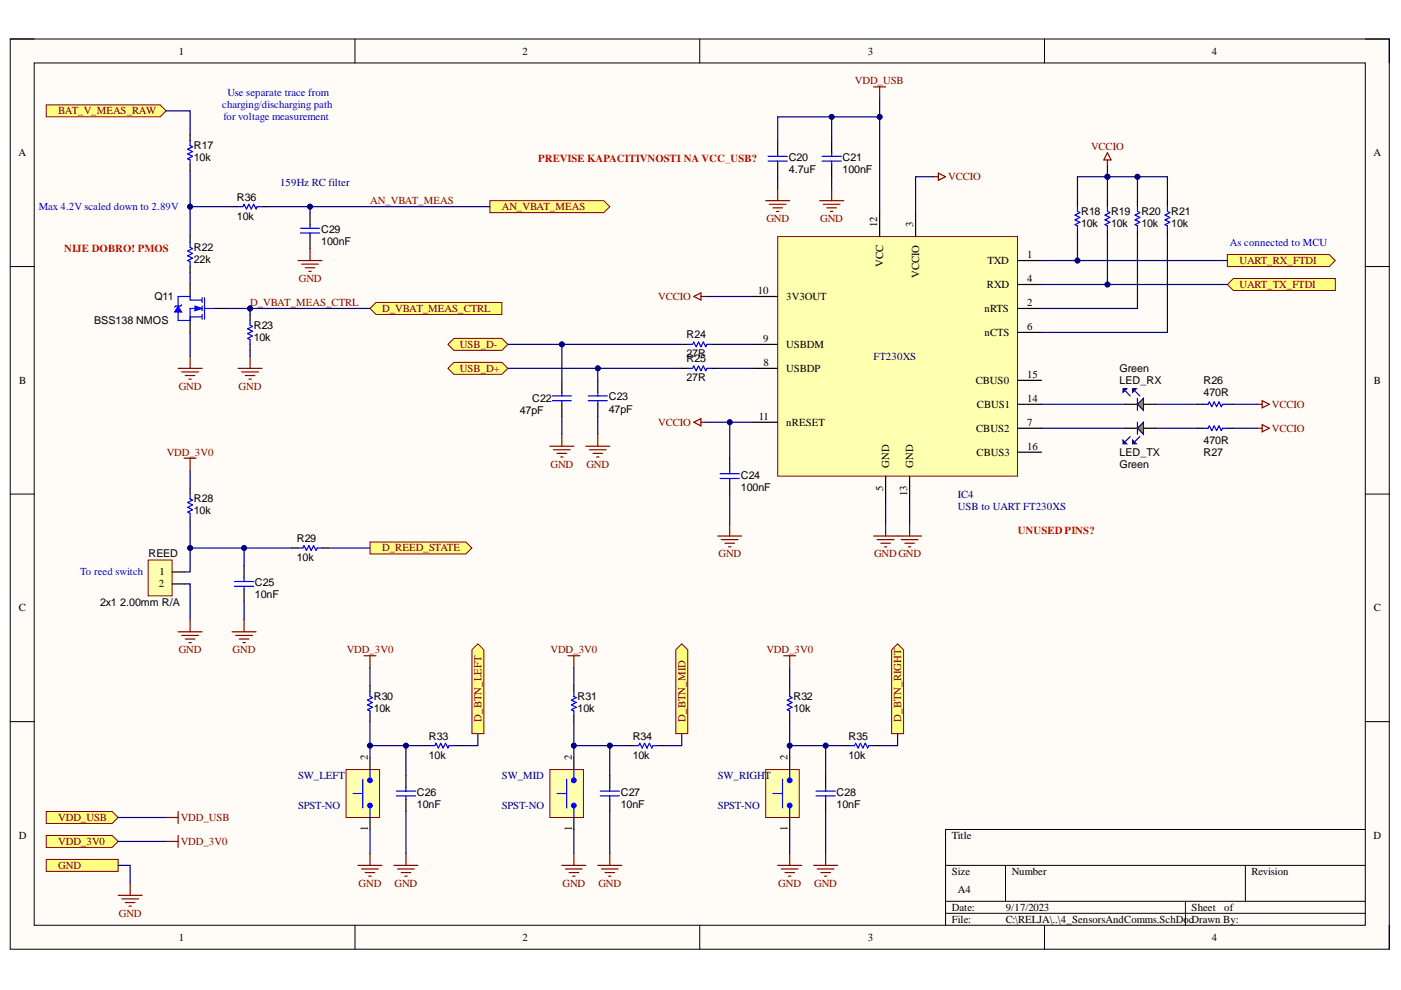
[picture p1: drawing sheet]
<svg xmlns="http://www.w3.org/2000/svg" width="297mm" height="210mm" viewBox="0 0 297 210" stroke-linecap="round" stroke-linejoin="round" font-family="sans-serif">
<defs><g id="words">
<g font-size="2.3">
<text x="37.9" y="11.6">1</text>
<text x="110.8" y="11.6">2</text>
<text x="184" y="11.6">3</text>
<text x="257" y="11.6">4</text>
<text x="3.9" y="33.1">A</text>
<text x="41.1" y="31.6">R17</text>
<text x="41.1" y="34.1">10k</text>
<text x="167.2" y="34.1">C20</text>
<text x="178.6" y="34.1">C21</text>
<text x="291.2" y="33.1">A</text>
<text x="167.2" y="36.7">4.7uF</text>
<text x="178.6" y="36.7">100nF</text>
<text x="50.2" y="42.6">R36</text>
<text x="50.2" y="46.6">10k</text>
<text x="229.2" y="45.6">R18</text>
<text x="235.6" y="45.6">R19</text>
<text x="242" y="45.6">R20</text>
<text x="248.3" y="45.6">R21</text>
<text x="41.1" y="53.2">R22</text>
<text x="68.1" y="49.4">C29</text>
<text x="68.1" y="52">100nF</text>
<text x="186" y="48.2" transform="rotate(-90 186 48.2)">12</text>
<text x="193.6" y="48.2" transform="rotate(-90 193.6 48.2)">3</text>
<text x="229.2" y="48.2">10k</text>
<text x="235.6" y="48.2">10k</text>
<text x="242" y="48.2">10k</text>
<text x="248.3" y="48.2">10k</text>
<text x="41.1" y="55.8">22k</text>
<text x="187.3" y="56.6" transform="rotate(-90 187.3 56.6)">VCC</text>
<text x="194.9" y="59" transform="rotate(-90 194.9 59)">VCCIO</text>
<text x="209.3" y="56">TXD</text>
<text x="217.8" y="59.8">4</text>
<text x="217.8" y="54.7">1</text>
<text x="32.7" y="63.6">Q11</text>
<text x="160.7" y="62.3">10</text>
<text x="166.7" y="63.6">3V3OUT</text>
<text x="209.3" y="61.1">RXD</text>
<text x="217.8" y="64.9">2</text>
<text x="20" y="68.7">BSS138 NMOS</text>
<text x="53.8" y="69.7">R23</text>
<text x="145.6" y="71.7">R24</text>
<text x="208.7" y="71.2">nCTS</text>
<text x="208.7" y="66.2">nRTS</text>
<text x="217.8" y="70">6</text>
<text x="53.8" y="72.2">10k</text>
<text x="145.6" y="75.8">27R</text>
<text x="145.6" y="76.8">R25</text>
<text x="161.8" y="72.5">9</text>
<text x="161.9" y="77.6">8</text>
<text x="166.7" y="73.8">USBDM</text>
<text x="4.1" y="81.4">B</text>
<text x="145.6" y="80.9">27R</text>
<text x="166.7" y="78.8">USBDP</text>
<text x="206.9" y="81.4">CBUS0</text>
<text x="217.8" y="80.1">15</text>
<text x="237.3" y="81.4">LED_RX</text>
<text x="237.3" y="78.8">Green</text>
<text x="255.2" y="81.4">R26</text>
<text x="255.2" y="83.9">470R</text>
<text x="291.3" y="81.4">B</text>
<text x="110.2" y="87.8">47pF</text>
<text x="112.8" y="85.2">C22</text>
<text x="129.1" y="84.9">C23</text>
<text x="129.1" y="87.5">47pF</text>
<text x="160.9" y="89">11</text>
<text x="207.1" y="86.4">CBUS1</text>
<text x="217.8" y="85.2">14</text>
<text x="166.7" y="90.2">nRESET</text>
<text x="207" y="91.5">CBUS2</text>
<text x="217.8" y="95.4">16</text>
<text x="217.8" y="90.2">7</text>
<text x="255.2" y="94.1">470R</text>
<text x="157.1" y="101.5">C24</text>
<text x="188.5" y="99.2" transform="rotate(-90 188.5 99.2)">GND</text>
<text x="193.6" y="99.2" transform="rotate(-90 193.6 99.2)">GND</text>
<text x="207.1" y="96.6">CBUS3</text>
<text x="237.3" y="96.6">LED_TX</text>
<text x="237.3" y="99.2">Green</text>
<text x="255.2" y="96.6">R27</text>
<text x="41.1" y="106.5">R28</text>
<text x="157.1" y="104">100nF</text>
<text x="187.3" y="104" transform="rotate(-90 187.3 104)">5</text>
<text x="192.3" y="105.1" transform="rotate(-90 192.3 105.1)">13</text>
<text x="41.1" y="109.1">10k</text>
<text x="31.5" y="118.2">REED</text>
<text x="62.9" y="114.9">R29</text>
<text x="62.9" y="119">10k</text>
<text x="33.7" y="124.5">2</text>
<text x="33.8" y="122">1</text>
<text x="54" y="124.3">C25</text>
<text x="4" y="129.6">C</text>
<text x="21.2" y="128.4">2x1 2.00mm R/A</text>
<text x="54" y="126.8">10nF</text>
<text x="291.3" y="129.6">C</text>
<text x="79.3" y="148.4">R30</text>
<text x="122.5" y="148.4">R31</text>
<text x="168.2" y="148.4">R32</text>
<text x="79.3" y="151">10k</text>
<text x="122.5" y="151">10k</text>
<text x="168.2" y="151">10k</text>
<text x="78" y="161.1" transform="rotate(-90 78 161.1)">2</text>
<text x="90.9" y="156.8">R33</text>
<text x="90.9" y="160.9">10k</text>
<text x="121.2" y="161.1" transform="rotate(-90 121.2 161.1)">2</text>
<text x="134.1" y="156.8">R34</text>
<text x="134.1" y="160.9">10k</text>
<text x="167" y="161.1" transform="rotate(-90 167 161.1)">2</text>
<text x="179.9" y="156.8">R35</text>
<text x="179.9" y="160.9">10k</text>
<text x="88.4" y="168.7">C26</text>
<text x="88.4" y="171.2">10nF</text>
<text x="131.6" y="168.7">C27</text>
<text x="131.6" y="171.2">10nF</text>
<text x="177.4" y="168.7">C28</text>
<text x="177.4" y="171.2">10nF</text>
<text x="4" y="177.8">D</text>
<text x="78" y="176.2" transform="rotate(-90 78 176.2)">1</text>
<text x="121.2" y="176.2" transform="rotate(-90 121.2 176.2)">1</text>
<text x="167" y="176.2" transform="rotate(-90 167 176.2)">1</text>
<text x="201.8" y="177.8">Title</text>
<text x="291.2" y="177.8">D</text>
<text x="201.8" y="185.5">Size</text>
<text x="214.5" y="185.5">Number</text>
<text x="265.3" y="185.5">Revision</text>
<text x="203.1" y="189.3">A4</text>
<text x="201.8" y="193.1">Date:</text>
<text x="201.8" y="195.7">File:</text>
<text x="213.2" y="193.1">9/17/2023</text>
<text x="213.2" y="195.7">C:\RELJA\..\4_SensorsAndComms.SchDocDrawn By:</text>
<text x="252.6" y="193.1">Sheet</text>
<text x="259.6" y="193.1">of</text>
<text x="37.9" y="199.5">1</text>
<text x="110.8" y="199.5">2</text>
<text x="184" y="199.5">3</text>
<text x="257" y="199.5">4</text>
</g>
<g font-size="2.3" fill="#800000">
<text x="181.3" y="17.9">VDD_USB</text>
<text x="12.3" y="24.2">BAT_V_MEAS_RAW</text>
<text x="231.3" y="31.9">VCCIO</text>
<text x="201" y="38.2">VCCIO</text>
<text x="78.5" y="43.3">AN_VBAT_MEAS</text>
<text x="106.4" y="44.5">AN_VBAT_MEAS</text>
<text x="162.5" y="47.1">GND</text>
<text x="173.9" y="47.1">GND</text>
<text x="63.4" y="59.8">GND</text>
<text x="262.8" y="56">UART_RX_FTDI</text>
<text x="53" y="64.9">D_VBAT_MEAS_CTRL</text>
<text x="139.6" y="63.6">VCCIO</text>
<text x="262.8" y="61.1">UART_TX_FTDI</text>
<text x="81" y="66.2">D_VBAT_MEAS_CTRL</text>
<text x="97.5" y="73.8">USB_D-</text>
<text x="37.9" y="82.6">GND</text>
<text x="50.6" y="82.6">GND</text>
<text x="97.5" y="78.8">USB_D+</text>
<text x="269.6" y="86.4">VCCIO</text>
<text x="139.6" y="90.2">VCCIO</text>
<text x="269.6" y="91.5">VCCIO</text>
<text x="35.4" y="96.6">VDD_3V0</text>
<text x="116.7" y="99.2">GND</text>
<text x="124.3" y="99.2">GND</text>
<text x="81" y="116.9">D_REED_STATE</text>
<text x="152.3" y="118.2">GND</text>
<text x="185.3" y="118.2">GNDGND</text>
<text x="37.9" y="138.6">GND</text>
<text x="49.3" y="138.6">GND</text>
<text x="73.5" y="138.6">VDD_3V0</text>
<text x="116.7" y="138.6">VDD_3V0</text>
<text x="162.5" y="138.6">VDD_3V0</text>
<text x="102.1" y="153" transform="rotate(-90 102.1 153)">D_BTN_LEFT</text>
<text x="145.3" y="153" transform="rotate(-90 145.3 153)">D_BTN_MID</text>
<text x="191.1" y="153" transform="rotate(-90 191.1 153)">D_BTN_RIGHT</text>
<text x="12.3" y="179.2">VDD_3V0</text>
<text x="12.3" y="174">VDD_USB</text>
<text x="38.3" y="174">VDD_USB</text>
<text x="38.3" y="179.2">VDD_3V0</text>
<text x="12.3" y="184.3">GND</text>
<text x="76" y="188.1">GND</text>
<text x="83.7" y="188.1">GND</text>
<text x="119.3" y="188.1">GND</text>
<text x="126.9" y="188.1">GND</text>
<text x="165" y="188.1">GND</text>
<text x="172.6" y="188.1">GND</text>
<text x="25.2" y="194.4">GND</text>
</g>
<g font-size="2.3" fill="#00f">
<text x="47.1" y="23">charging/discharging path</text>
<text x="48.2" y="20.4">Use separate trace from</text>
<text x="47.4" y="25.5">for voltage measurement</text>
<text x="8.2" y="44.5">Max 4.2V scaled down to 2.89V</text>
<text x="260.8" y="52.2">As connected to MCU</text>
<text x="17" y="122">To reed switch</text>
</g>
<g font-size="2.3" fill="#f00">
<text x="114.1" y="34.4">PREVISE KAPACITIVNOSTI NA VCC_USB?</text>
<text x="13.6" y="53.5">NIJE DOBRO! PMOS</text>
<text x="215.8" y="113.1">UNUSED PINS?</text>
</g>
<g font-size="2.3" fill="#000080">
<text x="59.4" y="39.5">159Hz RC filter</text>
<text x="185.2" y="76.3">FT230XS</text>
<text x="203.1" y="105.5">IC4</text>
<text x="203.1" y="108.1">USB to UART FT230XS</text>
<text x="63.2" y="165.2">SW_LEFT</text>
<text x="106.4" y="165.2">SW_MID</text>
<text x="152.2" y="165.2">SW_RIGHT</text>
<text x="63.2" y="171.5">SPST-NO</text>
<text x="106.4" y="171.5">SPST-NO</text>
<text x="152.2" y="171.5">SPST-NO</text>
</g>
</g></defs>
<path d="M2.2 8.3h292.4v193h-292.4z" fill-rule="evenodd" fill="#fffcf8"/>
<path d="M2.2 8.3h292.4v193h-292.4z" fill="none" stroke="#000" stroke-width=".21"/>
<path d="M7.3 13.4h282.2v182.8h-282.2z" fill-rule="evenodd" fill="#fffcf8"/>
<g fill="none" stroke="#000" stroke-width=".21">
<path d="M2.2 8.3h5.1M7.3 13.4h282.2v182.8h-282.2zM75.3 8.3v5M148.4 8.3v5M221.5 8.3v5.1M289.5 8.3h5.1v5.1M2.2 56.5h5.1M289.5 56.5h5.1M2.2 104.8h5.1M289.5 104.8h5.1M2.2 153h5.1M289.5 153h5.1"/>
<path d="M289.5 175.9h-89v20.3M75.3 196.2v5.1M148.4 196.2v5.1M200.5 183.5h89M200.5 191.1h89M200.5 193.6h89M213.2 183.5v7.6M221.5 196.2v5.1M251.3 191.1v5.1M264 183.5v7.6M294.6 196.2v5.1"/>
</g>
<path d="M164.9 50.2h50.8v50.8h-50.8z" fill-rule="evenodd" fill="#ffffb0"/>
<path d="M164.9 50.2h50.8v50.8h-50.8z" fill="none" stroke="#800000" stroke-width=".21"/>
<g fill="none" stroke="#000" stroke-width=".25">
<path d="M186.5 45.1v5.1M194.1 45.1v5.1M215.7 55.2h5.1M159.8 62.9h5.1M159.8 73h5.1M159.8 78.1h5.1M215.7 70.5h5.1M215.7 65.4h5.1M215.7 60.3h5.1M159.8 89.5h5.1M215.7 95.9h5.1M215.7 90.8h5.1"/>
<path d="M215.7 85.7h5.1M215.7 80.6h5.1M187.8 101v5M192.9 101v5"/>
</g>
<path d="M9.8 22.2h24.1l1.3 1.3-1.3 1.3h-24.1z" fill-rule="evenodd" fill="#ffff80"/>
<path d="M9.8 22.2h24.1l1.3 1.3-1.3 1.3h-24.1z" fill="none" stroke="#800000" stroke-width=".21"/>
<path d="M40.3 28.6v1.3M40.3 34.9v1.3M40.3 50.2v1.2M40.3 56.5v1.3M53 66.7v1.2M53 73v1.3" fill="none" stroke="#000" stroke-width=".25"/>
<path d="M40.3 29.9v1l.5 .2-1 .5 1 .5-1 .5 1 .6-1 .5 .5 .2v1M40.3 51.4v1l.5 .3-1 .5 1 .5-1 .5 1 .5-1 .5 .5 .3v1M53 67.9v1.1l.5 .2-1 .5 1 .5-1 .5 1 .5-1 .5 .5 .3v1" fill="none" stroke="#00f" stroke-width=".25"/>
<path d="M37.8 78.1h5M38.5 78.9h3.6M39.3 79.6h2M40.3 75.6v2.5M50.5 78.1h5.1M51.2 78.9h3.6M52 79.6h2M53 75.6v2.5M40 80.4h.6M52.8 80.4h.5" fill="none" stroke="#800000" stroke-width=".25"/>
<path d="M103.9 42.5h24.1l1.3 1.3-1.3 1.3h-24.1z" fill-rule="evenodd" fill="#ffff80"/>
<path d="M103.9 42.5h24.1l1.3 1.3-1.3 1.3h-24.1z" fill="none" stroke="#800000" stroke-width=".21"/>
<path d="M79.7 64.1h26.7v2.6h-26.7l-1.3-1.3z" fill-rule="evenodd" fill="#ffff80"/>
<path d="M79.7 64.1h26.7v2.6h-26.7l-1.3-1.3z" fill="none" stroke="#800000" stroke-width=".21"/>
<path d="M37.8 62.9h2.5M40.3 63.6h2.5M40.3 67.2h2.5M42.8 65.4h-2.5v2.5M42.8 63.1v1M42.8 64.9v1M42.8 66.7v1M43.4 65.4h2M43.4 63.1v4.6" fill="none" stroke="#00f" stroke-width=".25"/>
<path d="M40.3 60.3v2.6M40.3 67.9v2.6M45.4 65.4h2.5" fill="none" stroke="#000" stroke-width=".25"/>
<path d="M41.3 64.9l1.5 .5-1.5 .5z" fill="#00f"/>
<path d="M41.3 64.9l1.5 .5-1.5 .5z" fill="none" stroke="#00f" stroke-width=".21"/>
<path d="M37.8 67.9h2.5M40.3 62.9v.7" fill="none" stroke="#00f" stroke-width=".25"/>
<path d="M37.8 64.9l.7 1.3h-1.5z" fill="#00f"/>
<path d="M37.8 64.9l.7 1.3h-1.5z" fill="none" stroke="#00f" stroke-width=".21"/>
<path d="M37.8 62.9v5M38.5 64.6l-.2 .3h-1l-.3 .2M40.3 67.2v.7" fill="none" stroke="#00f" stroke-width=".25"/>
<path d="M9.8 177.1h14l1.3 1.3-1.3 1.3h-14z" fill-rule="evenodd" fill="#ffff80"/>
<path d="M9.8 177.1h14l1.3 1.3-1.3 1.3h-14z" fill="none" stroke="#800000" stroke-width=".21"/>
<path d="M9.8 182.2h15.3v2.6h-15.3z" fill-rule="evenodd" fill="#ffff80"/>
<path d="M9.8 182.2h15.3v2.6h-15.3z" fill="none" stroke="#800000" stroke-width=".21"/>
<path d="M25.1 189.8h5M25.8 190.6h3.6M26.6 191.4h2M27.3 192.1h.5M27.6 187.3v2.5" fill="none" stroke="#800000" stroke-width=".25"/>
<path d="M96.2 71.7h10.2l1.3 1.3-1.3 1.3h-10.2l-1.2-1.3z" fill-rule="evenodd" fill="#ffff80"/>
<path d="M96.2 71.7h10.2l1.3 1.3-1.3 1.3h-10.2l-1.2-1.3z" fill="none" stroke="#800000" stroke-width=".21"/>
<path d="M96.2 76.8h10.2l1.3 1.3-1.3 1.3h-10.2l-1.2-1.3z" fill-rule="evenodd" fill="#ffff80"/>
<path d="M96.2 76.8h10.2l1.3 1.3-1.3 1.3h-10.2l-1.2-1.3z" fill="none" stroke="#800000" stroke-width=".21"/>
<path d="M9.8 172.1h14l1.3 1.2-1.3 1.3h-14z" fill-rule="evenodd" fill="#ffff80"/>
<path d="M9.8 172.1h14l1.3 1.2-1.3 1.3h-14z" fill="none" stroke="#800000" stroke-width=".21"/>
<g fill="none" stroke="#800000" stroke-width=".25">
<path d="M185.2 18.4h2.6M186.5 18.4v2.6M197.9 37.5h1.1M199 36.7l1.5 .8-1.5 .7zM162.3 42.5h5.1M163.1 43.3h3.6M163.9 44.1h2M164.6 44.8h.5M164.9 40v2.5M173.8 42.5h5.1M174.5 43.3h3.6M175.3 44.1h2"/>
<path d="M176.1 44.8h.5M176.3 40v2.5M147.1 62.9l1.5-.8v1.5zM148.6 62.9h1M116.6 94.6h5.1M117.3 95.4h3.6M118.1 96.1h2M118.9 96.9h.5M119.1 92.1v2.5M124.2 94.6h5.1M125 95.4h3.5M125.7 96.1h2.1"/>
<path d="M126.5 96.9h.5M126.7 92.1v2.5M147.1 89.5l1.5-.7v1.5zM148.6 89.5h1M152.2 113.7h5.1M152.9 114.4h3.6M153.7 115.2h2M154.5 115.9h.5M154.7 111.1v2.6M185.2 113.7h10.2M186 114.4h3.5M186.8 115.2h2"/>
<path d="M187.5 115.9h.5M187.8 111.1v2.6M191.1 114.4h3.5M191.8 115.2h2.1M192.6 115.9h.5M192.9 111.1v2.6M35.2 173.3h2.6M35.2 178.4h2.6M37.8 172.1v2.5M37.8 177.1v2.6"/>
</g>
<g fill="none" stroke="#000" stroke-width=".25">
<path d="M164.9 29.9v2.5M164.9 34.9v2.6M176.3 29.9v2.5M176.3 34.9v2.6M144.5 73h1.3M144.5 78.1h1.3M150.9 73h1.3M150.9 78.1h1.3M119.1 80.6v2.6M119.1 85.7v2.6M126.7 80.6v2.6M126.7 85.7v2.6"/>
<path d="M154.7 97.1v2.6M154.7 102.2v2.6"/>
</g>
<g fill="none" stroke="#00f" stroke-width=".25">
<path d="M162.8 33.2h4.1M162.8 34.2h4.1M164.9 32.4v.8M164.9 34.2v.7M174.3 33.2h4.1M174.3 34.2h4.1M176.3 32.4v.8M176.3 34.2v.7M145.8 73h1l.3-.5 .5 1 .5-1 .5 1 .5-1 .5 1 .3-.5h1M145.8 78.1h1l.3-.5 .5 1 .5-1 .5 1 .5-1 .5 1 .3-.5h1M117.1 83.9h4.1M117.1 85h4.1"/>
<path d="M119.1 83.2v.7M119.1 85v.7M124.7 83.9h4.1M124.7 85h4.1M126.7 83.2v.7M126.7 85v.7M154.7 99.7v.7M152.7 100.4h4M152.7 101.5h4M154.7 101.5v.7"/>
</g>
<path d="M260.2 54h21.6l1.3 1.2-1.3 1.3h-21.6z" fill-rule="evenodd" fill="#ffff80"/>
<path d="M260.2 54h21.6l1.3 1.2-1.3 1.3h-21.6z" fill="none" stroke="#800000" stroke-width=".21"/>
<path d="M260.2 60.3l1.3-1.2h21.6v2.5h-21.6z" fill-rule="evenodd" fill="#ffff80"/>
<path d="M260.2 60.3l1.3-1.2h21.6v2.5h-21.6z" fill="none" stroke="#800000" stroke-width=".21"/>
<path d="M228.4 42.5v1.3M228.4 48.9v1.3M234.8 42.5v1.3M234.8 48.9v1.3M241.2 42.5v1.3M241.2 48.9v1.3M247.5 42.5v1.3M247.5 48.9v1.3M238.6 85.7h2.6M242.4 85.7h2.6M253.9 85.7h1.2M260.2 85.7h1.3" fill="none" stroke="#000" stroke-width=".25"/>
<path d="M228.4 43.8v1l.5 .3-1 .5 1 .5-1 .5 1 .5-1 .5 .5 .3v1M234.8 43.8v1l.5 .3-1 .5 1 .5-1 .5 1 .5-1 .5 .5 .3v1M241.2 43.8v1l.5 .3-1 .5 1 .5-1 .5 1 .5-1 .5 .5 .3v1M247.5 43.8v1l.5 .3-1 .5 1 .5-1 .5 1 .5-1 .5 .5 .3v1M255.1 85.7h1.1l.2-.5 .5 1 .5-1 .5 1 .5-1 .6 1 .2-.5h1" fill="none" stroke="#00f" stroke-width=".25"/>
<path d="M234.8 32.4l.8 1.5h-1.6zM234.8 33.9v1M266.6 85.7h1M267.6 85l1.5 .7-1.5 .8z" fill="none" stroke="#800000" stroke-width=".25"/>
<path d="M238.6 82.9l1 1M240.7 82.9l1 1" fill="none" stroke="#0c0087" stroke-width=".25"/>
<path d="M241.2 85.7l1.2-1.2v2.5z" fill="#66dc32"/>
<path d="M241.2 85.7l1.2-1.2v2.5z" fill="none" stroke="#0c0087" stroke-width=".25"/>
<path d="M238.1 82.4h.8l-.8 .8z" fill="#0c0087"/>
<path d="M238.1 82.4h.8l-.8 .8z" fill="none" stroke="#0c0087" stroke-width=".25"/>
<path d="M240.1 82.4h.8l-.8 .8z" fill="#0c0087"/>
<path d="M239.6 92.6l-1 1M240.1 82.4h.8l-.8 .8zM241.2 84.5v2.5M241.7 92.6l-1 1" fill="none" stroke="#0c0087" stroke-width=".25"/>
<path d="M266.6 90.8h1M267.6 90l1.5 .8-1.5 .8z" fill="none" stroke="#800000" stroke-width=".25"/>
<path d="M238.6 90.8h2.6M242.4 90.8h2.6M253.9 90.8h1.2M260.2 90.8h1.3" fill="none" stroke="#000" stroke-width=".25"/>
<path d="M255.1 90.8h1.1l.2-.5 .5 1 .5-1 .5 1 .5-1 .6 1 .2-.5h1" fill="none" stroke="#00f" stroke-width=".25"/>
<path d="M241.2 90.8l1.2-1.3v2.6z" fill="#66dc32"/>
<path d="M241.2 90.8l1.2-1.3v2.6z" fill="none" stroke="#0c0087" stroke-width=".25"/>
<path d="M238.1 93.3l.8 .8h-.8z" fill="#0c0087"/>
<path d="M238.1 93.3l.8 .8h-.8z" fill="none" stroke="#0c0087" stroke-width=".25"/>
<path d="M240.1 93.3l.8 .8h-.8z" fill="#0c0087"/>
<path d="M240.1 93.3l.8 .8h-.8zM241.2 89.5v2.6" fill="none" stroke="#0c0087" stroke-width=".25"/>
<path d="M40.3 103.5v1.3M40.3 109.8v1.3" fill="none" stroke="#000" stroke-width=".25"/>
<path d="M40.3 104.8v1l.5 .2-1 .5 1 .5-1 .6 1 .5-1 .5 .5 .2v1" fill="none" stroke="#00f" stroke-width=".25"/>
<path d="M39 97.1h2.6M40.3 97.1v2.6" fill="none" stroke="#800000" stroke-width=".25"/>
<path d="M31.4 118.7h5.1v7.6h-5.1z" fill-rule="evenodd" fill="#ffffb0"/>
<path d="M31.4 118.7h5.1v7.6h-5.1z" fill="none" stroke="#800000" stroke-width=".21"/>
<path d="M51.7 120v2.5M61.9 116.2h1.3M68.3 116.2h1.2M36.5 121.3h2.5M36.5 123.8h2.5M51.7 125.1v2.5" fill="none" stroke="#000" stroke-width=".25"/>
<path d="M37.8 134h5M38.5 134.7h3.6M39.3 135.5h2M40 136.2h.6M40.3 131.4v2.6M49.2 134h5.1M50 134.7h3.5M50.7 135.5h2.1M51.5 136.2h.5M51.7 131.4v2.6" fill="none" stroke="#800000" stroke-width=".25"/>
<path d="M63.2 116.2h1l.3-.5 .5 1 .5-1 .5 1 .5-1 .5 1 .3-.5h1M49.7 123.3h4.1M49.7 124.3h4.1M51.7 122.5v.8M51.7 124.3v.8" fill="none" stroke="#00f" stroke-width=".25"/>
<path d="M78.4 114.9h20.4l1.3 1.3-1.3 1.3h-20.4z" fill-rule="evenodd" fill="#ffff80"/>
<path d="M78.4 114.9h20.4l1.3 1.3-1.3 1.3h-20.4z" fill="none" stroke="#800000" stroke-width=".21"/>
<path d="M78.4 145.4v1.3M78.4 151.7v1.3M89.9 158.1h1.3M96.2 158.1h1.3M86.1 164.4v2.6M86.1 169.5v2.6" fill="none" stroke="#000" stroke-width=".25"/>
<path d="M78.4 146.7v1l.6 .2-1.1 .5 1.1 .5-1.1 .6 1.1 .5-1.1 .5 .5 .2v1M91.2 158.1h1l.2-.5 .5 1 .5-1 .5 1 .6-1 .5 1 .2-.5h1M84 167.7h4.1M84 168.8h4.1M86.1 167v.7M86.1 168.8v.7" fill="none" stroke="#00f" stroke-width=".25"/>
<path d="M77.2 139h2.5M78.4 139v2.6M75.9 183.5h5.1M76.7 184.2h3.5M77.4 185h2.1M78.2 185.8h.5M78.4 180.9v2.6M83.5 183.5h5.1M84.3 184.2h3.5M85.1 185h2M85.8 185.8h.5M86.1 180.9v2.6" fill="none" stroke="#800000" stroke-width=".25"/>
<path d="M101.3 136.5l1.3 1.3v17.7h-2.5v-17.7z" fill-rule="evenodd" fill="#ffff80"/>
<path d="M101.3 136.5l1.3 1.3v17.7h-2.5v-17.7z" fill="none" stroke="#800000" stroke-width=".21"/>
<path d="M73.4 163.2h7.1v10.1h-7.1z" fill-rule="evenodd" fill="#ffffb0"/>
<path d="M73.4 163.2h7.1v10.1h-7.1z" fill="none" stroke="#800000" stroke-width=".21"/>
<path d="M78.4 160.6v2.6M78.4 173.3v2.6" fill="none" stroke="#000" stroke-width=".25"/>
<path d="M76.9 165.2v6.1" fill="none" stroke="#00f" stroke-width=".25"/>
<circle cx="78.4" cy="170.8" r=".51" fill="#00f"/>
<circle cx="78.4" cy="170.8" r=".51" fill="none" stroke="#00f" stroke-width=".21"/>
<circle cx="78.4" cy="165.5" r=".51" fill="#00f"/>
<circle cx="78.4" cy="165.5" r=".51" fill="none" stroke="#00f" stroke-width=".21"/>
<path d="M121.7 146.7v1l.5 .2-1 .5 1 .5-1 .6 1 .5-1 .5 .5 .2v1M134.4 158.1h1l.2-.5 .6 1 .5-1 .5 1 .5-1 .5 1 .2-.5h1.1M74.9 168.2h2M78.4 163.2v2.3M78.4 170.8v2.5M127.3 167.7h4M127.3 168.8h4M129.3 167v.7M129.3 168.8v.7" fill="none" stroke="#00f" stroke-width=".25"/>
<path d="M121.7 145.4v1.3M121.7 151.7v1.3M133.1 158.1h1.3M139.5 158.1h1.2M129.3 164.4v2.6M129.3 169.5v2.6" fill="none" stroke="#000" stroke-width=".25"/>
<path d="M120.4 139h2.5M121.7 139v2.6M119.1 183.5h5.1M119.9 184.2h3.5M120.6 185h2.1M121.4 185.8h.5M121.7 180.9v2.6M126.7 183.5h5.1M127.5 184.2h3.6M128.3 185h2M129 185.8h.5M129.3 180.9v2.6" fill="none" stroke="#800000" stroke-width=".25"/>
<path d="M144.5 136.5l1.3 1.3v17.7h-2.5v-17.7z" fill-rule="evenodd" fill="#ffff80"/>
<path d="M144.5 136.5l1.3 1.3v17.7h-2.5v-17.7z" fill="none" stroke="#800000" stroke-width=".21"/>
<path d="M116.6 163.2h7.1v10.1h-7.1z" fill-rule="evenodd" fill="#ffffb0"/>
<path d="M116.6 163.2h7.1v10.1h-7.1z" fill="none" stroke="#800000" stroke-width=".21"/>
<path d="M121.7 160.6v2.6M121.7 173.3v2.6" fill="none" stroke="#000" stroke-width=".25"/>
<path d="M120.1 165.2v6.1" fill="none" stroke="#00f" stroke-width=".25"/>
<circle cx="121.7" cy="170.8" r=".51" fill="#00f"/>
<circle cx="121.7" cy="170.8" r=".51" fill="none" stroke="#00f" stroke-width=".21"/>
<circle cx="121.7" cy="165.5" r=".51" fill="#00f"/>
<circle cx="121.7" cy="165.5" r=".51" fill="none" stroke="#00f" stroke-width=".21"/>
<path d="M167.4 146.7v1l.5 .2-1 .5 1 .5-1 .6 1 .5-1 .5 .5 .2v1M180.1 158.1h1.1l.2-.5 .5 1 .5-1 .5 1 .5-1 .6 1 .2-.5h1M118.1 168.2h2M121.7 163.2v2.3M121.7 170.8v2.5M173 167.7h4.1M173 168.8h4.1M175.1 167v.7M175.1 168.8v.7" fill="none" stroke="#00f" stroke-width=".25"/>
<path d="M167.4 145.4v1.3M167.4 151.7v1.3M178.9 158.1h1.2M185.2 158.1h1.3M175.1 164.4v2.6M175.1 169.5v2.6" fill="none" stroke="#000" stroke-width=".25"/>
<path d="M166.2 139h2.5M167.4 139v2.6M164.9 183.5h5.1M165.7 184.2h3.5M166.4 185h2M167.2 185.8h.5M167.4 180.9v2.6M172.5 183.5h5.1M173.3 184.2h3.5M174 185h2.1M174.8 185.8h.5M175.1 180.9v2.6" fill="none" stroke="#800000" stroke-width=".25"/>
<path d="M190.3 136.5l1.3 1.3v17.8h-2.6v-17.8z" fill-rule="evenodd" fill="#ffff80"/>
<path d="M190.3 136.5l1.3 1.3v17.8h-2.6v-17.8z" fill="none" stroke="#800000" stroke-width=".21"/>
<path d="M162.3 163.2h7.2v10.1h-7.2z" fill-rule="evenodd" fill="#ffffb0"/>
<path d="M162.3 163.2h7.2v10.1h-7.2z" fill="none" stroke="#800000" stroke-width=".21"/>
<path d="M167.4 160.6v2.6M167.4 173.3v2.6" fill="none" stroke="#000" stroke-width=".25"/>
<path d="M165.9 165.2v6.1" fill="none" stroke="#00f" stroke-width=".25"/>
<circle cx="167.4" cy="170.8" r=".51" fill="#00f"/>
<circle cx="167.4" cy="170.8" r=".51" fill="none" stroke="#00f" stroke-width=".21"/>
<circle cx="167.4" cy="165.5" r=".51" fill="#00f"/>
<circle cx="167.4" cy="165.5" r=".51" fill="none" stroke="#00f" stroke-width=".21"/>
<path d="M163.9 168.2h2M167.4 163.2v2.3M167.4 170.8v2.5" fill="none" stroke="#00f" stroke-width=".25"/>
<circle cx="53" cy="65.4" r=".51" fill="#000080"/>
<circle cx="53" cy="65.4" r=".51" fill="none" stroke="#000080" stroke-width=".21"/>
<path d="M49.2 43.8h1.3M55.6 43.8h1.2M65.7 45.1v2.5M65.7 50.2v2.5" fill="none" stroke="#000" stroke-width=".25"/>
<path d="M50.5 43.8h1l.2-.5 .6 1 .5-1 .5 1 .5-1 .5 1 .2-.5h1.1M63.7 48.4h4.1M63.7 49.4h4.1M65.7 47.6v.8M65.7 49.4v.8" fill="none" stroke="#00f" stroke-width=".25"/>
<path d="M63.2 55.2h5.1M63.9 56h3.6M64.7 56.8h2M65.5 57.5h.5M65.7 52.7v2.5" fill="none" stroke="#800000" stroke-width=".25"/>
<path d="M241.2 37.5v5" fill="none" stroke="#000080" stroke-width=".25"/>
<circle cx="241.2" cy="37.5" r=".51" fill="#000080"/>
<circle cx="241.2" cy="37.5" r=".51" fill="none" stroke="#000080" stroke-width=".21"/>
<path d="M35.2 23.5h5.1v5.1M40.3 111.1v10.2h-1.3M39 123.8h1.3v7.6M25.1 178.4h10.1M25.1 173.3h10.1M25.1 183.5h2.5v3.8" fill="none" stroke="#000080" stroke-width=".25"/>
<circle cx="40.3" cy="116.2" r=".51" fill="#000080"/>
<circle cx="40.3" cy="116.2" r=".51" fill="none" stroke="#000080" stroke-width=".21"/>
<path d="M40.3 116.2h21.6" fill="none" stroke="#000080" stroke-width=".25"/>
<circle cx="40.3" cy="116.2" r=".51" fill="#000080"/>
<circle cx="40.3" cy="116.2" r=".51" fill="none" stroke="#000080" stroke-width=".21"/>
<circle cx="51.7" cy="116.2" r=".51" fill="#000080"/>
<circle cx="51.7" cy="116.2" r=".51" fill="none" stroke="#000080" stroke-width=".21"/>
<path d="M40.3 43.8h8.9" fill="none" stroke="#000080" stroke-width=".25"/>
<circle cx="40.3" cy="43.8" r=".51" fill="#000080"/>
<circle cx="40.3" cy="43.8" r=".51" fill="none" stroke="#000080" stroke-width=".21"/>
<path d="M47.9 65.4h30.5" fill="none" stroke="#000080" stroke-width=".25"/>
<circle cx="53" cy="65.4" r=".51" fill="#000080"/>
<circle cx="53" cy="65.4" r=".51" fill="none" stroke="#000080" stroke-width=".21"/>
<path d="M56.8 43.8h47.1" fill="none" stroke="#000080" stroke-width=".25"/>
<circle cx="65.7" cy="43.8" r=".51" fill="#000080"/>
<circle cx="65.7" cy="43.8" r=".51" fill="none" stroke="#000080" stroke-width=".21"/>
<path d="M69.5 116.2h8.9M78.4 158.1h11.5" fill="none" stroke="#000080" stroke-width=".25"/>
<circle cx="78.4" cy="158.1" r=".51" fill="#000080"/>
<circle cx="78.4" cy="158.1" r=".51" fill="none" stroke="#000080" stroke-width=".21"/>
<circle cx="86.1" cy="158.1" r=".51" fill="#000080"/>
<circle cx="86.1" cy="158.1" r=".51" fill="none" stroke="#000080" stroke-width=".21"/>
<path d="M107.7 78.1h36.8M101.3 155.5v2.6h-3.8" fill="none" stroke="#000080" stroke-width=".25"/>
<circle cx="126.7" cy="78.1" r=".51" fill="#000080"/>
<circle cx="126.7" cy="78.1" r=".51" fill="none" stroke="#000080" stroke-width=".21"/>
<path d="M107.7 73h36.8" fill="none" stroke="#000080" stroke-width=".25"/>
<circle cx="119.1" cy="73" r=".51" fill="#000080"/>
<circle cx="119.1" cy="73" r=".51" fill="none" stroke="#000080" stroke-width=".21"/>
<path d="M121.7 158.1h11.4" fill="none" stroke="#000080" stroke-width=".25"/>
<circle cx="121.7" cy="158.1" r=".51" fill="#000080"/>
<circle cx="121.7" cy="158.1" r=".51" fill="none" stroke="#000080" stroke-width=".21"/>
<circle cx="129.3" cy="158.1" r=".51" fill="#000080"/>
<circle cx="129.3" cy="158.1" r=".51" fill="none" stroke="#000080" stroke-width=".21"/>
<path d="M149.6 89.5h10.2M144.5 155.5v2.6h-3.8" fill="none" stroke="#000080" stroke-width=".25"/>
<circle cx="154.7" cy="89.5" r=".51" fill="#000080"/>
<circle cx="154.7" cy="89.5" r=".51" fill="none" stroke="#000080" stroke-width=".21"/>
<path d="M186.5 24.8h-21.6v5.1M149.6 62.9h10.2M152.2 78.1h7.6M152.2 73h7.6" fill="none" stroke="#000080" stroke-width=".25"/>
<circle cx="176.3" cy="24.8" r=".51" fill="#000080"/>
<circle cx="176.3" cy="24.8" r=".51" fill="none" stroke="#000080" stroke-width=".21"/>
<circle cx="186.5" cy="24.8" r=".51" fill="#000080"/>
<circle cx="186.5" cy="24.8" r=".51" fill="none" stroke="#000080" stroke-width=".21"/>
<path d="M167.4 158.1h11.5" fill="none" stroke="#000080" stroke-width=".25"/>
<circle cx="167.4" cy="158.1" r=".51" fill="#000080"/>
<circle cx="167.4" cy="158.1" r=".51" fill="none" stroke="#000080" stroke-width=".21"/>
<circle cx="175.1" cy="158.1" r=".51" fill="#000080"/>
<circle cx="175.1" cy="158.1" r=".51" fill="none" stroke="#000080" stroke-width=".21"/>
<path d="M197.9 37.5h-3.8v7.6M241.2 50.2v15.2h-20.4M247.5 50.2v20.3h-26.7M220.8 60.3h39.4M220.8 90.8h17.8M220.8 85.7h17.8M190.3 155.6v2.5h-3.8" fill="none" stroke="#000080" stroke-width=".25"/>
<circle cx="234.8" cy="60.3" r=".51" fill="#000080"/>
<circle cx="234.8" cy="60.3" r=".51" fill="none" stroke="#000080" stroke-width=".21"/>
<path d="M220.8 55.2h39.4" fill="none" stroke="#000080" stroke-width=".25"/>
<circle cx="228.4" cy="55.2" r=".51" fill="#000080"/>
<circle cx="228.4" cy="55.2" r=".51" fill="none" stroke="#000080" stroke-width=".21"/>
<path d="M228.4 42.5v-5h19.1v5" fill="none" stroke="#000080" stroke-width=".25"/>
<circle cx="234.8" cy="37.5" r=".51" fill="#000080"/>
<circle cx="234.8" cy="37.5" r=".51" fill="none" stroke="#000080" stroke-width=".21"/>
<circle cx="241.2" cy="37.5" r=".51" fill="#000080"/>
<circle cx="241.2" cy="37.5" r=".51" fill="none" stroke="#000080" stroke-width=".21"/>
<path d="M40.3 36.2v14M40.3 57.8v2.5M40.3 70.5v5.1M40.3 99.7v3.8M245 90.8h8.9M245 85.7h8.9M261.5 90.8h5.1M261.5 85.7h5.1" fill="none" stroke="#000080" stroke-width=".25"/>
<circle cx="40.3" cy="43.8" r=".51" fill="#000080"/>
<circle cx="40.3" cy="43.8" r=".51" fill="none" stroke="#000080" stroke-width=".21"/>
<path d="M51.7 116.2v3.8M51.7 127.6v3.8" fill="none" stroke="#000080" stroke-width=".25"/>
<circle cx="51.7" cy="116.2" r=".51" fill="#000080"/>
<circle cx="51.7" cy="116.2" r=".51" fill="none" stroke="#000080" stroke-width=".21"/>
<path d="M53 65.4v1.3M53 74.3v1.3" fill="none" stroke="#000080" stroke-width=".25"/>
<circle cx="53" cy="65.4" r=".51" fill="#000080"/>
<circle cx="53" cy="65.4" r=".51" fill="none" stroke="#000080" stroke-width=".21"/>
<path d="M65.7 43.8v1.3" fill="none" stroke="#000080" stroke-width=".25"/>
<circle cx="65.7" cy="43.8" r=".51" fill="#000080"/>
<circle cx="65.7" cy="43.8" r=".51" fill="none" stroke="#000080" stroke-width=".21"/>
<path d="M78.4 153v7.6M78.4 175.9v5" fill="none" stroke="#000080" stroke-width=".25"/>
<circle cx="78.4" cy="158.1" r=".51" fill="#000080"/>
<circle cx="78.4" cy="158.1" r=".51" fill="none" stroke="#000080" stroke-width=".21"/>
<path d="M78.4 141.6v3.8M86.1 158.1v6.3M86.1 172.1v8.8" fill="none" stroke="#000080" stroke-width=".25"/>
<circle cx="86.1" cy="158.1" r=".51" fill="#000080"/>
<circle cx="86.1" cy="158.1" r=".51" fill="none" stroke="#000080" stroke-width=".21"/>
<path d="M119.1 73v7.6M119.1 88.3v3.8" fill="none" stroke="#000080" stroke-width=".25"/>
<circle cx="119.1" cy="73" r=".51" fill="#000080"/>
<circle cx="119.1" cy="73" r=".51" fill="none" stroke="#000080" stroke-width=".21"/>
<path d="M121.7 153v7.6M121.7 175.9v5" fill="none" stroke="#000080" stroke-width=".25"/>
<circle cx="121.7" cy="158.1" r=".51" fill="#000080"/>
<circle cx="121.7" cy="158.1" r=".51" fill="none" stroke="#000080" stroke-width=".21"/>
<path d="M126.7 78.1v2.5M126.7 88.3v3.8M121.7 141.6v3.8" fill="none" stroke="#000080" stroke-width=".25"/>
<circle cx="126.7" cy="78.1" r=".51" fill="#000080"/>
<circle cx="126.7" cy="78.1" r=".51" fill="none" stroke="#000080" stroke-width=".21"/>
<path d="M129.3 158.1v6.3M129.3 172.1v8.8" fill="none" stroke="#000080" stroke-width=".25"/>
<circle cx="129.3" cy="158.1" r=".51" fill="#000080"/>
<circle cx="129.3" cy="158.1" r=".51" fill="none" stroke="#000080" stroke-width=".21"/>
<path d="M154.7 89.5v7.6M154.7 104.8v6.3" fill="none" stroke="#000080" stroke-width=".25"/>
<circle cx="154.7" cy="89.5" r=".51" fill="#000080"/>
<circle cx="154.7" cy="89.5" r=".51" fill="none" stroke="#000080" stroke-width=".21"/>
<path d="M164.9 37.5v2.5M167.4 153v7.6M167.4 175.9v5" fill="none" stroke="#000080" stroke-width=".25"/>
<circle cx="167.4" cy="158.1" r=".51" fill="#000080"/>
<circle cx="167.4" cy="158.1" r=".51" fill="none" stroke="#000080" stroke-width=".21"/>
<path d="M167.4 141.6v3.8M175.1 158.1v6.3M175.1 172.1v8.8" fill="none" stroke="#000080" stroke-width=".25"/>
<circle cx="175.1" cy="158.1" r=".51" fill="#000080"/>
<circle cx="175.1" cy="158.1" r=".51" fill="none" stroke="#000080" stroke-width=".21"/>
<path d="M176.3 24.8v5.1M176.3 37.5v2.5" fill="none" stroke="#000080" stroke-width=".25"/>
<circle cx="176.3" cy="24.8" r=".51" fill="#000080"/>
<circle cx="176.3" cy="24.8" r=".51" fill="none" stroke="#000080" stroke-width=".21"/>
<path d="M186.5 21v24.1" fill="none" stroke="#000080" stroke-width=".25"/>
<circle cx="186.5" cy="24.8" r=".51" fill="#000080"/>
<circle cx="186.5" cy="24.8" r=".51" fill="none" stroke="#000080" stroke-width=".21"/>
<path d="M228.4 50.2v5M187.8 106v5.1M192.9 106v5.1" fill="none" stroke="#000080" stroke-width=".25"/>
<circle cx="228.4" cy="55.2" r=".51" fill="#000080"/>
<circle cx="228.4" cy="55.2" r=".51" fill="none" stroke="#000080" stroke-width=".21"/>
<path d="M234.8 50.2v10.1" fill="none" stroke="#000080" stroke-width=".25"/>
<circle cx="234.8" cy="60.3" r=".51" fill="#000080"/>
<circle cx="234.8" cy="60.3" r=".51" fill="none" stroke="#000080" stroke-width=".21"/>
<path d="M234.8 37.5v5" fill="none" stroke="#000080" stroke-width=".25"/>
<circle cx="234.8" cy="37.5" r=".51" fill="#000080"/>
<circle cx="234.8" cy="37.5" r=".51" fill="none" stroke="#000080" stroke-width=".21"/>
<path d="M234.8 34.9v2.6" fill="none" stroke="#000080" stroke-width=".25"/>
<circle cx="234.8" cy="37.5" r=".51" fill="#000080"/>
<circle cx="234.8" cy="37.5" r=".51" fill="none" stroke="#000080" stroke-width=".21"/>
<use href="#words"/>
</svg>
